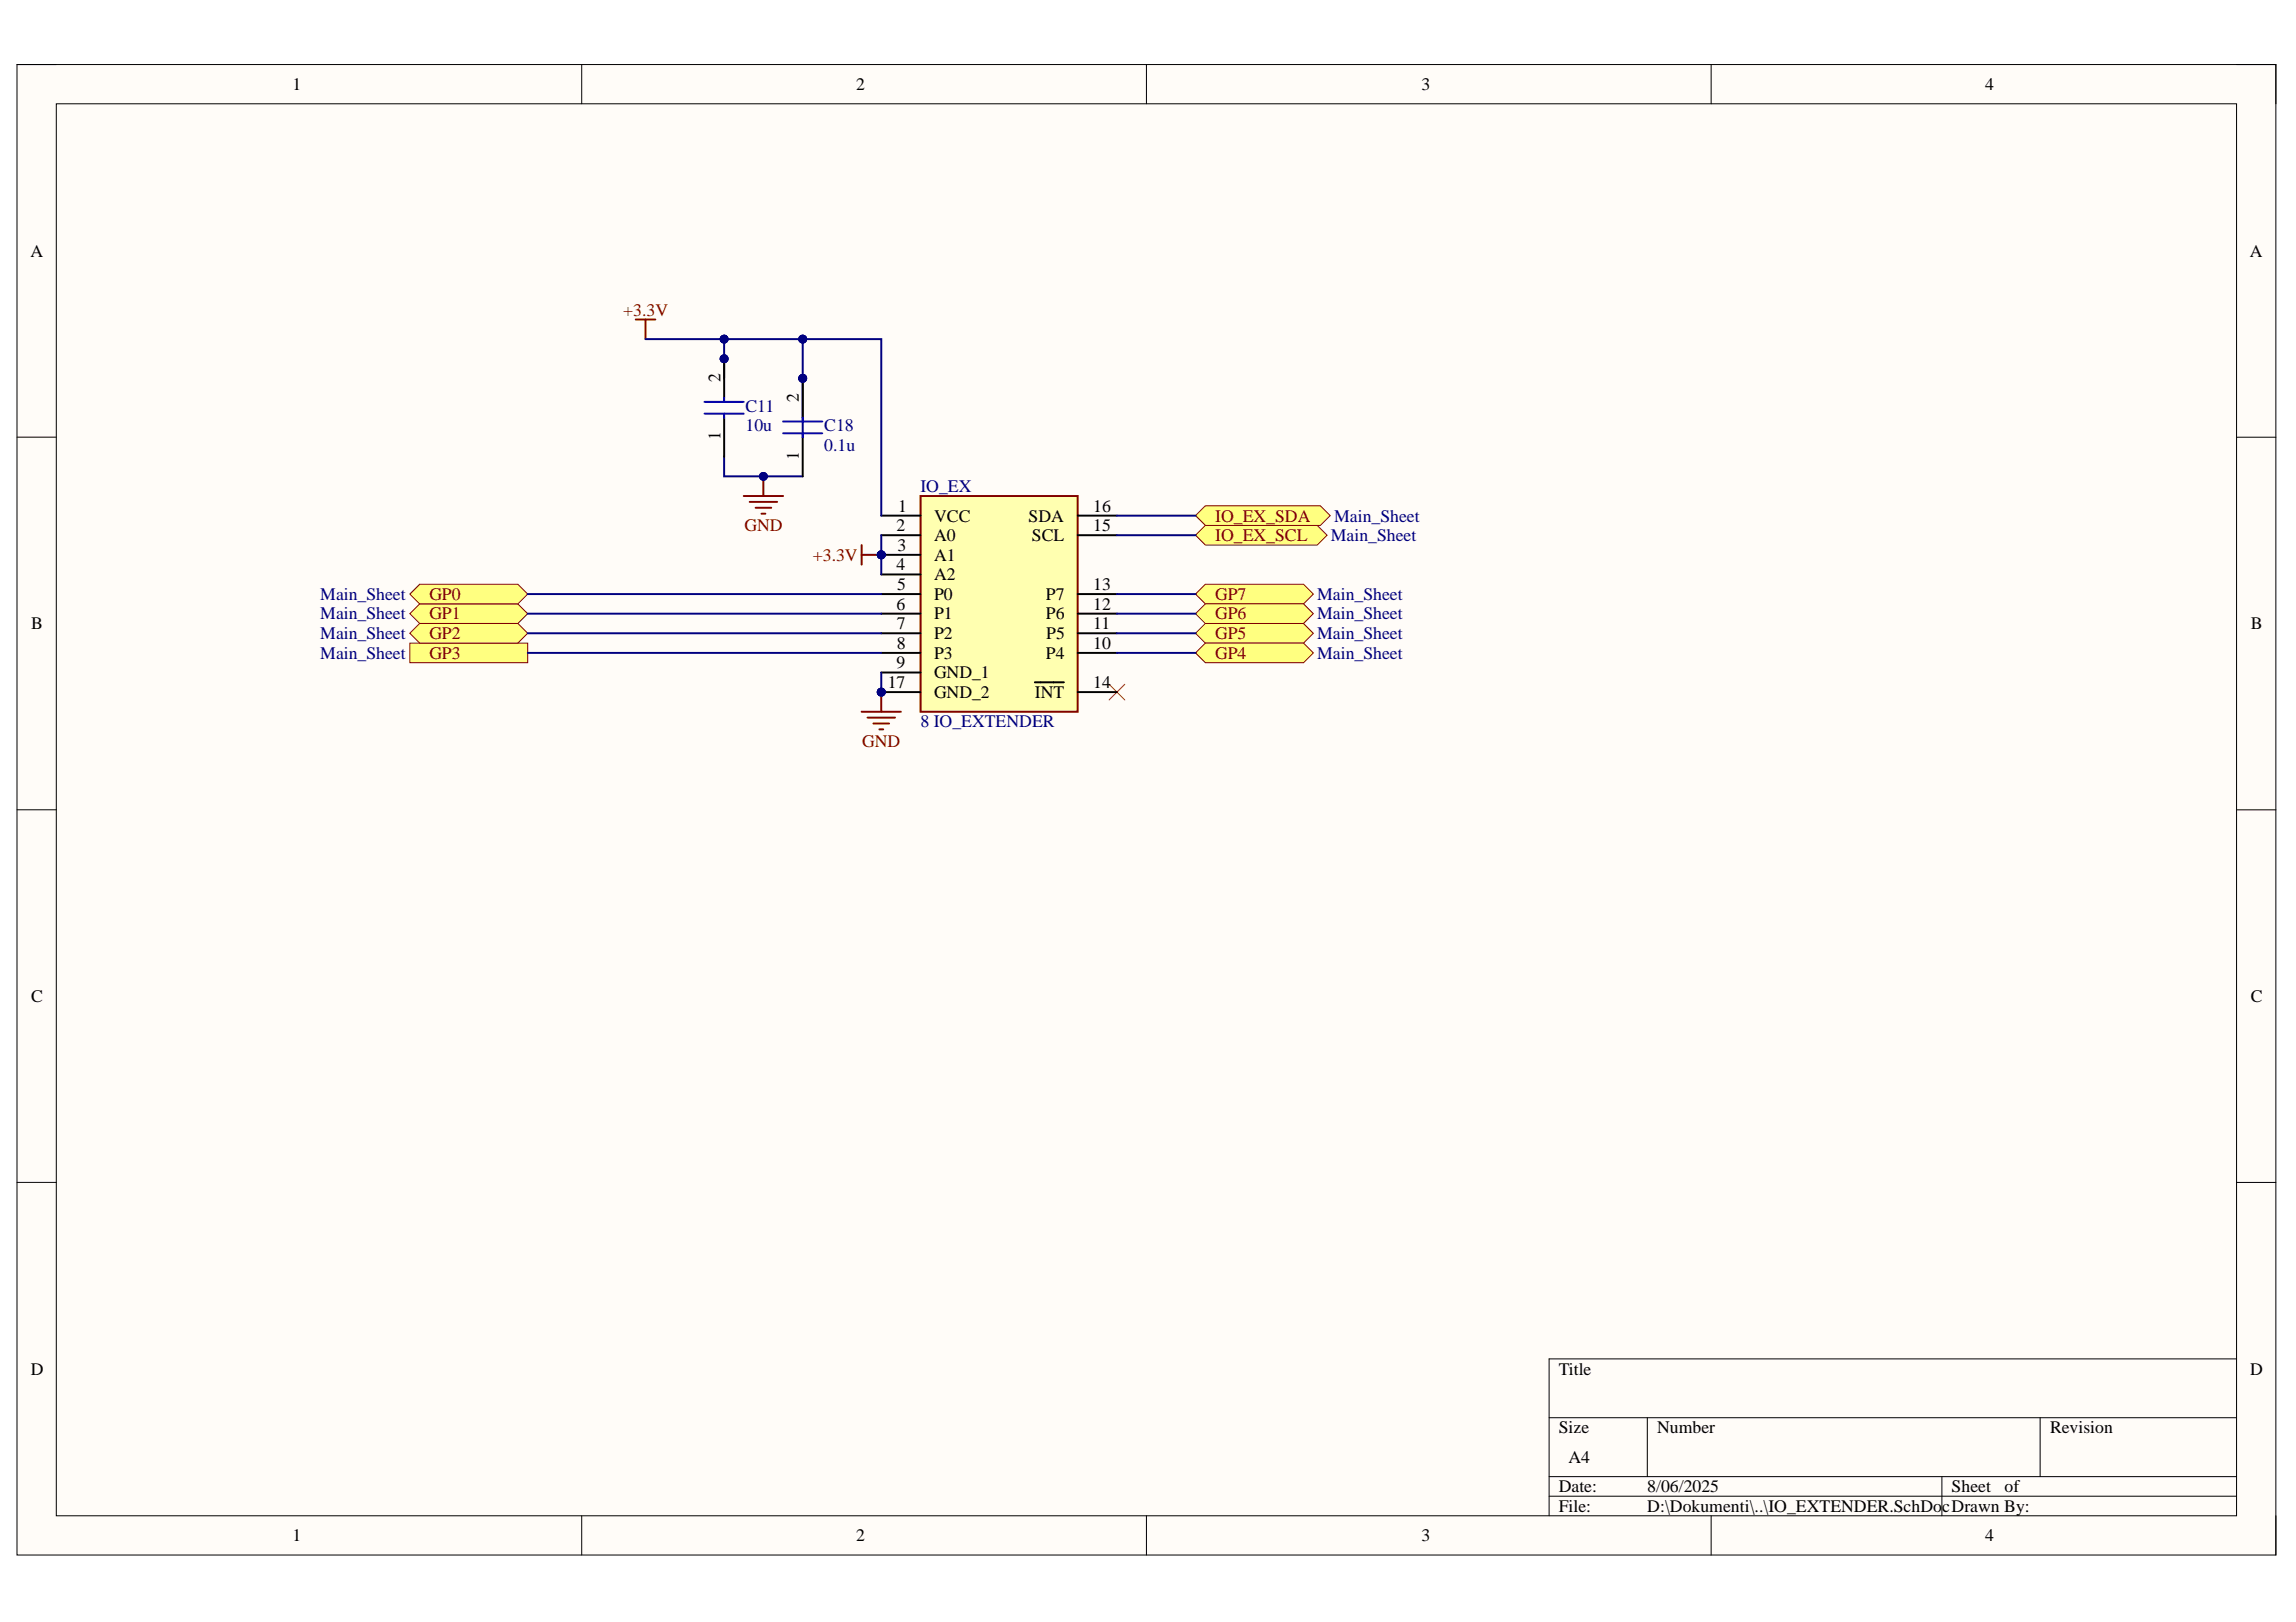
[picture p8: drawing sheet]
<svg xmlns="http://www.w3.org/2000/svg" width="297mm" height="210mm" viewBox="0 0 297 210" stroke-linecap="round" stroke-linejoin="round" font-family="sans-serif">
<defs><g id="words">
<g font-size="2.3">
<text x="37.8" y="11.7">1</text>
<text x="110.7" y="11.7">2</text>
<text x="183.9" y="11.7">3</text>
<text x="256.8" y="11.7">4</text>
<text x="3.9" y="33.2">A</text>
<text x="291.1" y="33.2">A</text>
<text x="93.2" y="49.5" transform="rotate(-90 93.2 49.5)">2</text>
<text x="103.3" y="52" transform="rotate(-90 103.3 52)">2</text>
<text x="93.2" y="56.9" transform="rotate(-90 93.2 56.9)">1</text>
<text x="103.3" y="59.5" transform="rotate(-90 103.3 59.5)">1</text>
<text x="116" y="68.8">2</text>
<text x="116.1" y="71.3">3</text>
<text x="116.2" y="66.2">1</text>
<text x="120.9" y="67.5">VCC</text>
<text x="120.9" y="70">A0</text>
<text x="133.1" y="67.5">SDA</text>
<text x="133.5" y="70">SCL</text>
<text x="141.4" y="66.2">16</text>
<text x="141.4" y="68.8">15</text>
<text x="116" y="73.8">4</text>
<text x="116.1" y="76.4">5</text>
<text x="120.9" y="72.6">A1</text>
<text x="120.9" y="75.1">A2</text>
<text x="120.9" y="77.6">P0</text>
<text x="135.3" y="77.6">P7</text>
<text x="141.4" y="76.4">13</text>
<text x="4" y="81.4">B</text>
<text x="116" y="78.9">6</text>
<text x="116" y="81.4">7</text>
<text x="116" y="84">8</text>
<text x="120.9" y="80.2">P1</text>
<text x="120.9" y="82.7">P2</text>
<text x="135.3" y="80.2">P6</text>
<text x="135.4" y="82.7">P5</text>
<text x="141.4" y="78.9">12</text>
<text x="141.4" y="81.4">11</text>
<text x="141.4" y="84">10</text>
<text x="291.2" y="81.4">B</text>
<text x="114.8" y="89.1">17</text>
<text x="116" y="86.5">9</text>
<text x="120.9" y="85.2">P3</text>
<text x="120.9" y="87.8">GND_1</text>
<text x="135.3" y="85.2">P4</text>
<text x="141.4" y="89.1">14</text>
<text x="120.9" y="90.3">GND_2</text>
<text x="133.9" y="90.3">INT</text>
<text x="4" y="129.7">C</text>
<text x="291.2" y="129.7">C</text>
<text x="4" y="177.9">D</text>
<text x="201.7" y="177.9">Title</text>
<text x="291.1" y="177.9">D</text>
<text x="201.7" y="185.5">Size</text>
<text x="214.4" y="185.5">Number</text>
<text x="265.2" y="185.5">Revision</text>
<text x="202.9" y="189.3">A4</text>
<text x="201.7" y="193.1">Date:</text>
<text x="201.7" y="195.6">File:</text>
<text x="213.1" y="193.1">8/06/2025</text>
<text x="213.1" y="195.6">D:\Dokumenti\..\IO_EXTENDER.SchDocDrawn By:</text>
<text x="252.5" y="193.1">Sheet</text>
<text x="259.3" y="193.1">of</text>
<text x="37.8" y="199.5">1</text>
<text x="110.7" y="199.5">2</text>
<text x="183.9" y="199.5">3</text>
<text x="256.8" y="199.5">4</text>
</g>
<g font-size="2.3" fill="#800000">
<text x="80.6" y="40.8">+3.3V</text>
<text x="96.3" y="68.8">GND</text>
<text x="157.2" y="70">IO_EX_SCL</text>
<text x="157.2" y="67.5">IO_EX_SDA</text>
<text x="55.6" y="77.6">GP0</text>
<text x="105.2" y="72.6">+3.3V</text>
<text x="157.2" y="77.6">GP7</text>
<text x="55.6" y="82.7">GP2</text>
<text x="55.6" y="80.2">GP1</text>
<text x="157.2" y="80.2">GP6</text>
<text x="157.2" y="82.7">GP5</text>
<text x="55.6" y="85.2">GP3</text>
<text x="157.2" y="85.2">GP4</text>
<text x="111.5" y="96.7">GND</text>
</g>
<g font-size="2.3" fill="#000080">
<text x="96.5" y="53.3">C11</text>
<text x="96.5" y="55.8">10u</text>
<text x="106.6" y="55.8">C18</text>
<text x="106.6" y="58.3">0.1u</text>
<text x="119.1" y="63.7">IO_EX</text>
<text x="172.2" y="70">Main_Sheet</text>
<text x="172.6" y="67.5">Main_Sheet</text>
<text x="41.4" y="77.6">Main_Sheet</text>
<text x="170.4" y="77.6">Main_Sheet</text>
<text x="41.4" y="82.7">Main_Sheet</text>
<text x="41.4" y="80.2">Main_Sheet</text>
<text x="170.4" y="80.2">Main_Sheet</text>
<text x="170.4" y="82.7">Main_Sheet</text>
<text x="41.4" y="85.2">Main_Sheet</text>
<text x="170.4" y="85.2">Main_Sheet</text>
<text x="119.1" y="94.1">8 IO_EXTENDER</text>
</g>
</g></defs>
<path d="M2.2 8.4h292.2v192.8h-292.2z" fill-rule="evenodd" fill="#fffcf8"/>
<path d="M2.2 8.4h292.2v192.8h-292.2z" fill="none" stroke="#000" stroke-width=".13"/>
<path d="M7.3 13.4h282v182.8h-282z" fill-rule="evenodd" fill="#fffcf8"/>
<g fill="none" stroke="#000" stroke-width=".13">
<path d="M2.2 8.4h5.1M7.3 13.4h282v182.8h-282zM75.3 8.4v5M148.3 8.4v5M221.4 8.4v5M289.3 8.4h5.1v5M2.2 56.6h5.1M289.3 56.6h5.1M2.2 104.8h5.1M289.3 104.8h5.1M2.2 153h5.1M289.3 153h5.1"/>
<path d="M289.3 175.9h-88.9v20.3M75.3 196.2v5M148.3 196.2v5M200.4 183.5h88.9M200.4 191.1h88.9M200.4 193.6h88.9M213.1 183.5v7.6M221.4 196.2v5M251.2 191.1v5.1M263.9 183.5v7.6M294.4 196.2v5"/>
</g>
<path d="M154.7 69.3l1.2-1.3h14.5l1.3 1.3-1.3 1.2h-14.5z" fill-rule="evenodd" fill="#ffff80"/>
<path d="M154.7 69.3l1.2-1.3h14.5l1.3 1.3-1.3 1.2h-14.5z" fill="none" stroke="#800000" stroke-width=".13"/>
<path d="M155.9 65.5h14.9l1.3 1.2-1.3 1.3h-14.9l-1.2-1.3z" fill-rule="evenodd" fill="#ffff80"/>
<path d="M155.9 65.5h14.9l1.3 1.2-1.3 1.3h-14.9l-1.2-1.3z" fill="none" stroke="#800000" stroke-width=".13"/>
<path d="M155.9 75.6h12.7l1.3 1.3-1.3 1.2h-12.7l-1.2-1.2z" fill-rule="evenodd" fill="#ffff80"/>
<path d="M155.9 75.6h12.7l1.3 1.3-1.3 1.2h-12.7l-1.2-1.2z" fill="none" stroke="#800000" stroke-width=".13"/>
<path d="M154.7 79.4l1.2-1.3h12.7l1.3 1.3-1.3 1.3h-12.7z" fill-rule="evenodd" fill="#ffff80"/>
<path d="M154.7 79.4l1.2-1.3h12.7l1.3 1.3-1.3 1.3h-12.7z" fill="none" stroke="#800000" stroke-width=".13"/>
<path d="M154.7 82l1.2-1.3h12.7l1.3 1.3-1.3 1.2h-12.7z" fill-rule="evenodd" fill="#ffff80"/>
<path d="M154.7 82l1.2-1.3h12.7l1.3 1.3-1.3 1.2h-12.7z" fill="none" stroke="#800000" stroke-width=".13"/>
<path d="M154.7 84.5l1.2-1.3h12.7l1.3 1.3-1.3 1.3h-12.7z" fill-rule="evenodd" fill="#ffff80"/>
<path d="M154.7 84.5l1.2-1.3h12.7l1.3 1.3-1.3 1.3h-12.7z" fill="none" stroke="#800000" stroke-width=".13"/>
<path d="M53 83.2h15.3v2.6h-15.3z" fill-rule="evenodd" fill="#ffff80"/>
<path d="M53 83.2h15.3v2.6h-15.3z" fill="none" stroke="#800000" stroke-width=".13"/>
<path d="M54.3 80.7h12.7l1.3 1.3-1.3 1.2h-12.7l-1.3-1.2z" fill-rule="evenodd" fill="#ffff80"/>
<path d="M54.3 80.7h12.7l1.3 1.3-1.3 1.2h-12.7l-1.3-1.2z" fill="none" stroke="#800000" stroke-width=".13"/>
<path d="M53 79.4l1.3-1.3h12.7l1.3 1.3-1.3 1.3h-12.7z" fill-rule="evenodd" fill="#ffff80"/>
<path d="M53 79.4l1.3-1.3h12.7l1.3 1.3-1.3 1.3h-12.7z" fill="none" stroke="#800000" stroke-width=".13"/>
<path d="M54.3 75.6h12.7l1.3 1.3-1.3 1.2h-12.7l-1.3-1.2z" fill-rule="evenodd" fill="#ffff80"/>
<path d="M54.3 75.6h12.7l1.3 1.3-1.3 1.2h-12.7l-1.3-1.2z" fill="none" stroke="#800000" stroke-width=".13"/>
<path d="M96.2 64.2h5.1M97 64.9h3.5M97.7 65.7h2.1M98.5 66.5h.5M98.8 61.6v2.6" fill="none" stroke="#800000" stroke-width=".25"/>
<circle cx="98.8" cy="61.6" r=".51" fill="#000080"/>
<circle cx="98.8" cy="61.6" r=".51" fill="none" stroke="#000080" stroke-width=".13"/>
<path d="M143.5 88.6l2 2M145.5 88.6l-2 2" fill="none" stroke="#f00" stroke-width=".13"/>
<path d="M111.5 70.5v2.6M111.5 71.8h2.5" fill="none" stroke="#800000" stroke-width=".25"/>
<circle cx="114" cy="71.8" r=".51" fill="#000080"/>
<circle cx="114" cy="71.8" r=".51" fill="none" stroke="#000080" stroke-width=".13"/>
<path d="M82.2 41.3h2.6M83.5 41.3v2.6" fill="none" stroke="#800000" stroke-width=".25"/>
<circle cx="114" cy="71.8" r=".51" fill="#000080"/>
<circle cx="114" cy="71.8" r=".51" fill="none" stroke="#000080" stroke-width=".13"/>
<circle cx="114" cy="89.6" r=".51" fill="#000080"/>
<circle cx="114" cy="89.6" r=".51" fill="none" stroke="#000080" stroke-width=".13"/>
<path d="M119.1 64.2h20.3v27.9h-20.3z" fill-rule="evenodd" fill="#ffffb0"/>
<path d="M119.1 64.2h20.3v27.9h-20.3z" fill="none" stroke="#800000" stroke-width=".25"/>
<path d="M114 66.7h5.1M114 69.3h5.1M114 71.8h5.1" fill="none" stroke="#000" stroke-width=".25"/>
<circle cx="114" cy="71.8" r=".51" fill="#000080"/>
<circle cx="114" cy="71.8" r=".51" fill="none" stroke="#000080" stroke-width=".13"/>
<path d="M114 74.3h5.1M114 76.9h5.1M114 79.4h5.1M139.4 79.4h5.1M114 82h5.1M114 84.5h5.1M114 87h5.1M114 89.6h5.1M139.4 82h5.1M139.4 84.5h5.1" fill="none" stroke="#000" stroke-width=".25"/>
<circle cx="114" cy="89.6" r=".51" fill="#000080"/>
<circle cx="114" cy="89.6" r=".51" fill="none" stroke="#000080" stroke-width=".13"/>
<path d="M139.4 66.7h5.1M139.4 69.3h5.1M139.4 76.9h5.1M133.9 88.3h3.7M139.4 89.6h5.1" fill="none" stroke="#000" stroke-width=".25"/>
<path d="M103.8 43.9h10.2v22.8" fill="none" stroke="#000080" stroke-width=".25"/>
<circle cx="103.8" cy="43.9" r=".51" fill="#000080"/>
<circle cx="103.8" cy="43.9" r=".51" fill="none" stroke="#000080" stroke-width=".13"/>
<path d="M114 69.3v2.5" fill="none" stroke="#000080" stroke-width=".25"/>
<circle cx="114" cy="71.8" r=".51" fill="#000080"/>
<circle cx="114" cy="71.8" r=".51" fill="none" stroke="#000080" stroke-width=".13"/>
<path d="M114 71.8v2.5M144.5 69.3h10.2M144.5 66.7h10.2" fill="none" stroke="#000080" stroke-width=".25"/>
<circle cx="114" cy="71.8" r=".51" fill="#000080"/>
<circle cx="114" cy="71.8" r=".51" fill="none" stroke="#000080" stroke-width=".13"/>
<path d="M93.7 59.1v2.5h10.1M68.3 76.9h45.7M68.3 79.4h45.7M144.5 76.9h10.2M144.5 79.4h10.2M68.3 82h45.7M68.3 84.5h45.7M144.5 82h10.2M144.5 84.5h10.2" fill="none" stroke="#000080" stroke-width=".25"/>
<circle cx="98.8" cy="61.6" r=".51" fill="#000080"/>
<circle cx="98.8" cy="61.6" r=".51" fill="none" stroke="#000080" stroke-width=".13"/>
<path d="M103.8 43.9v12.7" fill="none" stroke="#000080" stroke-width=".25"/>
<circle cx="103.8" cy="43.9" r=".51" fill="#000080"/>
<circle cx="103.8" cy="43.9" r=".51" fill="none" stroke="#000080" stroke-width=".13"/>
<circle cx="103.8" cy="49" r=".51" fill="#000080"/>
<circle cx="103.8" cy="49" r=".51" fill="none" stroke="#000080" stroke-width=".13"/>
<path d="M93.7 43.9v5.1" fill="none" stroke="#000080" stroke-width=".25"/>
<circle cx="93.7" cy="46.4" r=".51" fill="#000080"/>
<circle cx="93.7" cy="46.4" r=".51" fill="none" stroke="#000080" stroke-width=".13"/>
<circle cx="93.7" cy="43.9" r=".51" fill="#000080"/>
<circle cx="93.7" cy="43.9" r=".51" fill="none" stroke="#000080" stroke-width=".13"/>
<path d="M111.5 92.1h5M112.2 92.9h3.6M113 93.6h2M113.8 94.4h.5M114 89.6v2.5" fill="none" stroke="#800000" stroke-width=".25"/>
<circle cx="114" cy="89.6" r=".51" fill="#000080"/>
<circle cx="114" cy="89.6" r=".51" fill="none" stroke="#000080" stroke-width=".13"/>
<path d="M114 87v2.6" fill="none" stroke="#000080" stroke-width=".25"/>
<circle cx="114" cy="89.6" r=".51" fill="#000080"/>
<circle cx="114" cy="89.6" r=".51" fill="none" stroke="#000080" stroke-width=".13"/>
<circle cx="93.7" cy="46.4" r=".51" fill="#000080"/>
<circle cx="93.7" cy="46.4" r=".51" fill="none" stroke="#000080" stroke-width=".13"/>
<path d="M93.7 46.4v5.1M93.7 54v5.1" fill="none" stroke="#000" stroke-width=".25"/>
<circle cx="93.7" cy="46.4" r=".51" fill="#000080"/>
<circle cx="93.7" cy="46.4" r=".51" fill="none" stroke="#000080" stroke-width=".13"/>
<path d="M91.1 53.5h5.1M91.1 52h5.1M93.7 51.5v.5M93.7 53.5v.5" fill="none" stroke="#00f" stroke-width=".25"/>
<circle cx="103.8" cy="49" r=".51" fill="#000080"/>
<circle cx="103.8" cy="49" r=".51" fill="none" stroke="#000080" stroke-width=".13"/>
<path d="M103.8 49v5M103.8 56.6v5" fill="none" stroke="#000" stroke-width=".25"/>
<circle cx="103.8" cy="49" r=".51" fill="#000080"/>
<circle cx="103.8" cy="49" r=".51" fill="none" stroke="#000080" stroke-width=".13"/>
<path d="M101.3 56.1h5.1M101.3 54.5h5.1M103.8 54v.5M103.8 56.1v.5" fill="none" stroke="#00f" stroke-width=".25"/>
<path d="M93.7 43.9h10.1" fill="none" stroke="#000080" stroke-width=".25"/>
<circle cx="93.7" cy="43.9" r=".51" fill="#000080"/>
<circle cx="93.7" cy="43.9" r=".51" fill="none" stroke="#000080" stroke-width=".13"/>
<circle cx="103.8" cy="43.9" r=".51" fill="#000080"/>
<circle cx="103.8" cy="43.9" r=".51" fill="none" stroke="#000080" stroke-width=".13"/>
<path d="M83.5 43.9h10.2" fill="none" stroke="#000080" stroke-width=".25"/>
<circle cx="93.7" cy="43.9" r=".51" fill="#000080"/>
<circle cx="93.7" cy="43.9" r=".51" fill="none" stroke="#000080" stroke-width=".13"/>
<use href="#words"/>
</svg>
